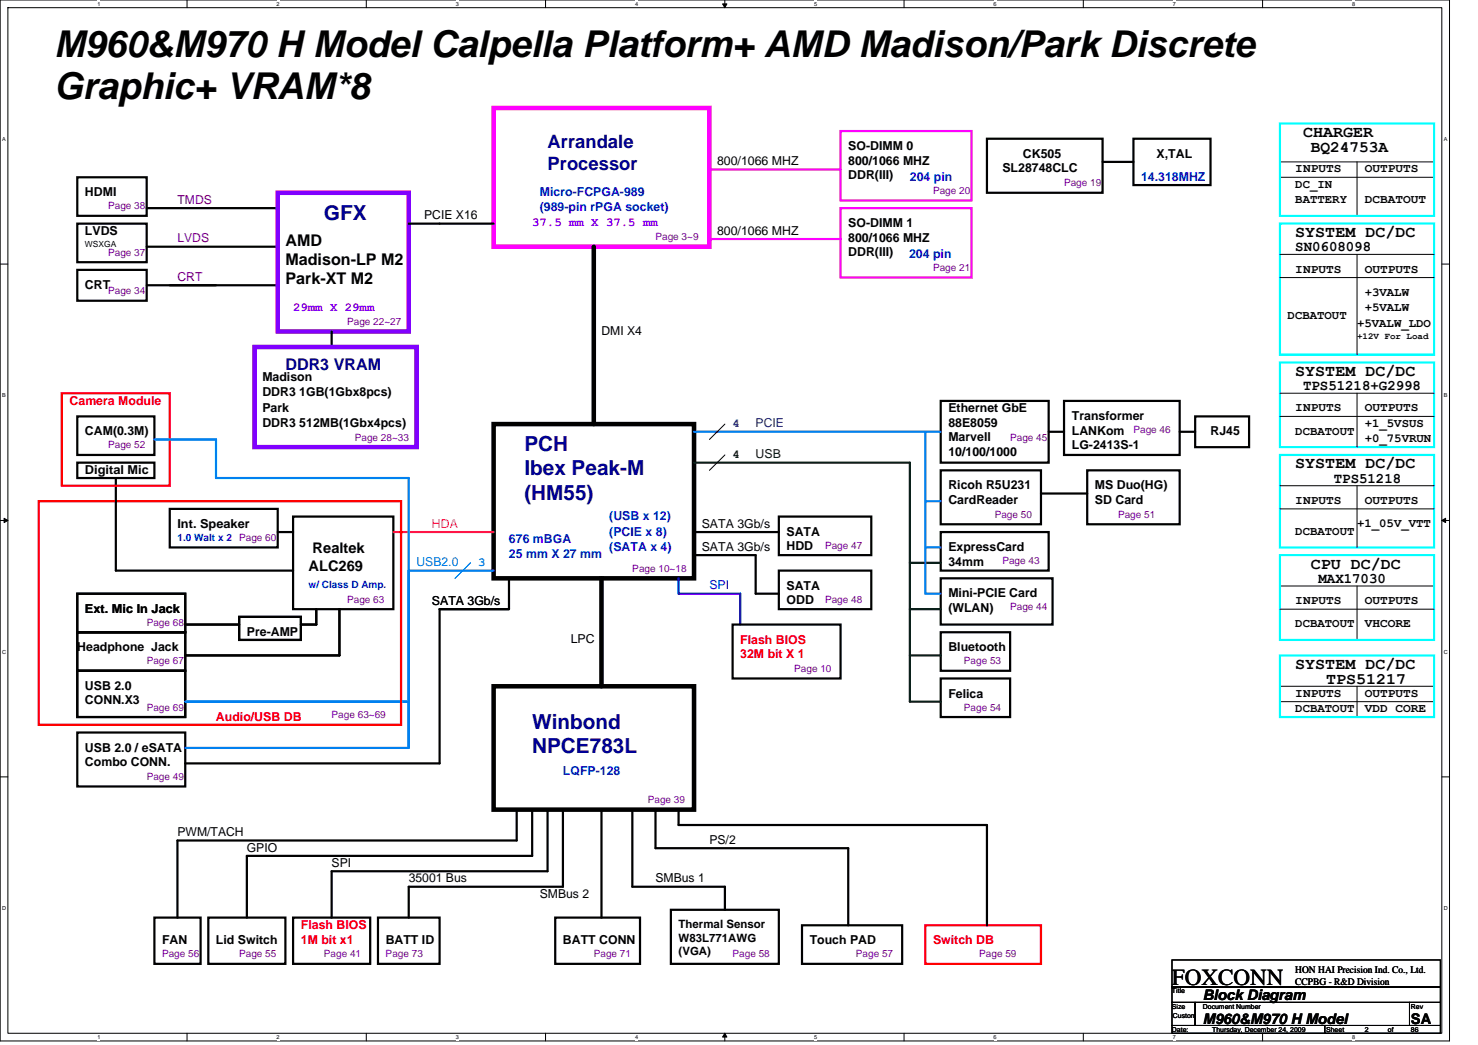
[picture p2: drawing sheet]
<svg xmlns="http://www.w3.org/2000/svg" width="297mm" height="210mm" viewBox="0 0 297 210" stroke-linecap="round" stroke-linejoin="round" font-family="sans-serif">
<defs><g id="words">
<g font-size="7.4">
<text x="10.9" y="11.4">M960&amp;M970 H Model Calpella Platform+ AMD Madison/Park Discrete</text>
<text x="10.9" y="19.9">Graphic+ VRAM*8</text>
</g>
<text font-size="4.6" x="235.5" y="197.8">FOXCONN</text>
<g font-size="4.2" fill="#000080">
<text x="65.1" y="44.2">GFX</text>
<text x="105.4" y="90.6">PCH</text>
<text x="105.4" y="95.5">Ibex Peak-M</text>
<text x="105.4" y="100.4">(HM55)</text>
<text x="107" y="146.4">Winbond</text>
<text x="107" y="151.3">NPCE783L</text>
</g>
<g font-size="3.7" fill="#000080">
<text x="110" y="29.8">Arrandale</text>
<text x="110" y="34.1">Processor</text>
</g>
<g font-size="3.2">
<text x="261.9" y="27.5">CHARGER</text>
<text x="263.4" y="30.6">BQ24753A</text>
<text x="260.3" y="47.6">SYSTEM DC/DC</text>
<text x="57.4" y="49.5">AMD</text>
<text x="57.4" y="53.3">Madison-LP M2</text>
<text x="57.4" y="57.1">Park-XT M2</text>
<text x="260.3" y="75.5">SYSTEM DC/DC</text>
<text x="260.3" y="94.1">SYSTEM DC/DC</text>
<text x="263.4" y="114.2">CPU DC/DC</text>
<text x="260.3" y="134.4">SYSTEM DC/DC</text>
<text x="266.5" y="137.5">TPS51217</text>
</g>
<text font-size="3.2" fill="#000080" x="57.4" y="74.3">DDR3 VRAM</text>
<g font-size="2.9">
<text x="260.3" y="50.5">SN0608098</text>
<text x="261.9" y="78.4">TPS51218+G2998</text>
<text x="268.1" y="97">TPS51218</text>
<text x="62.8" y="111.2">Realtek</text>
<text x="62" y="114.7">ALC269</text>
<text x="265" y="117.1">MAX17030</text>
<text x="241.7" y="201">Block Diagram</text>
<text x="241.7" y="205.7">M960&amp;M970 H Model</text>
<text x="283.6" y="205.7">SA</text>
</g>
<g font-size="2.5">
<text x="144.1" y="33.2">800/1066 MHZ</text>
<text x="170.5" y="30.2">SO-DIMM 0</text>
<text x="170.5" y="33.1">800/1066 MHZ</text>
<text x="201.5" y="34.6">SL28748CLC</text>
<text x="205.6" y="31.7">CK505</text>
<text x="232.4" y="31.7">X,TAL</text>
<text x="260.3" y="34.6">INPUTS</text>
<text x="274.3" y="34.6">OUTPUTS</text>
<text x="17.1" y="39.5">HDMI</text>
<text x="170.5" y="36">DDR(III)</text>
<text x="260.3" y="37.7">DC_IN</text>
<text x="260.3" y="40.8">BATTERY</text>
<text x="274.3" y="40.8">DCBATOUT</text>
<text x="17.1" y="47.2">LVDS</text>
<text x="85.3" y="44">PCIE X16</text>
<text x="144.1" y="47.2">800/1066 MHZ</text>
<text x="170.5" y="45.7">SO-DIMM 1</text>
<text x="170.5" y="48.6">800/1066 MHZ</text>
<text x="170.5" y="51.5">DDR(III)</text>
<text x="17.1" y="58.1">CRT</text>
<text x="260.3" y="54.8">INPUTS</text>
<text x="274.3" y="59.4">+3VALW</text>
<text x="274.3" y="54.8">OUTPUTS</text>
<text x="258.8" y="64.1">DCBATOUT</text>
<text x="272.7" y="65.6">+5VALW_LDO</text>
<text x="274.3" y="62.5">+5VALW</text>
<text x="120.9" y="67.3">DMI X4</text>
<text x="52.7" y="76.6">Madison</text>
<text x="52.7" y="82.8">Park</text>
<text x="52.7" y="79.6">DDR3 1GB(1Gbx8pcs)</text>
<text x="190.6" y="82.8">Ethernet GbE</text>
<text x="260.3" y="82.7">INPUTS</text>
<text x="274.3" y="82.7">OUTPUTS</text>
<text x="17.1" y="87.5">CAM(0.3M)</text>
<text x="52.7" y="85.8">DDR3 512MB(1Gbx4pcs)</text>
<text x="190.6" y="85.8">88E8059</text>
<text x="190.6" y="88.7">Marvell</text>
<text x="215.4" y="84.4">Transformer</text>
<text x="215.4" y="87.3">LANKom</text>
<text x="243.3" y="87.5">RJ45</text>
<text x="260.3" y="87.3">DCBATOUT</text>
<text x="274.3" y="85.8">+1_5VSUS</text>
<text x="274.3" y="88.9">+0_75VRUN</text>
<text x="17.1" y="95.2">Digital Mic</text>
<text x="190.6" y="91.6">10/100/1000</text>
<text x="215.4" y="90.2">LG-2413S-1</text>
<text x="190.6" y="98.3">Ricoh R5U231</text>
<text x="190.6" y="101.3">CardReader</text>
<text x="220" y="98.3">MS Duo(HG)</text>
<text x="220" y="101.3">SD Card</text>
<text x="260.3" y="101.3">INPUTS</text>
<text x="274.3" y="101.3">OUTPUTS</text>
<text x="35.7" y="106.1">Int. Speaker</text>
<text x="141" y="106">SATA 3Gb/s</text>
<text x="158.1" y="107.6">SATA</text>
<text x="260.3" y="107.4">DCBATOUT</text>
<text x="272.7" y="105.9">+1_05V_VTT</text>
<text x="141" y="110.7">SATA 3Gb/s</text>
<text x="158.1" y="110.6">HDD</text>
<text x="190.6" y="110.7">ExpressCard</text>
<text x="190.6" y="113.7">34mm</text>
<text x="158.1" y="118.5">SATA</text>
<text x="17.1" y="123.1">Ext. Mic In Jack</text>
<text x="86.8" y="121.5">SATA 3Gb/s</text>
<text x="158.1" y="121.4">ODD</text>
<text x="190.6" y="120">Mini-PCIE Card</text>
<text x="190.6" y="123">(WLAN)</text>
<text x="260.3" y="121.4">INPUTS</text>
<text x="274.3" y="121.4">OUTPUTS</text>
<text x="15.5" y="130.9">Headphone Jack</text>
<text x="49.6" y="127.8">Pre-AMP</text>
<text x="114.7" y="129.3">LPC</text>
<text x="190.6" y="130.9">Bluetooth</text>
<text x="260.3" y="126">DCBATOUT</text>
<text x="274.3" y="126">VHCORE</text>
<text x="17.1" y="138.6">USB 2.0</text>
<text x="17.1" y="141.5">CONN.X3</text>
<text x="190.6" y="140.2">Felica</text>
<text x="260.3" y="140">INPUTS</text>
<text x="260.3" y="143.1">DCBATOUT</text>
<text x="274.3" y="140">OUTPUTS</text>
<text x="274.3" y="143.1">VDD CORE</text>
<text x="17.1" y="151">USB 2.0 / eSATA</text>
<text x="17.1" y="153.9">Combo CONN.</text>
<text x="35.7" y="168">PWM/TACH</text>
<text x="49.6" y="171.1">GPIO</text>
<text x="142.6" y="169.5">PS/2</text>
<text x="66.7" y="174.2">SPI</text>
<text x="82.1" y="177.3">35001 Bus</text>
<text x="131.7" y="177.3">SMBus 1</text>
<text x="108.5" y="180.4">SMBus 2</text>
<text x="32.6" y="189.8">FAN</text>
<text x="43.4" y="189.8">Lid Switch</text>
<text x="77.5" y="189.8">BATT ID</text>
<text x="113.1" y="189.8">BATT CONN</text>
<text x="162.7" y="189.8">Touch PAD</text>
</g>
<g font-size="2.5" fill="#800080">
<text x="35.7" y="41">TMDS</text>
<text x="35.7" y="48.7">LVDS</text>
<text x="35.7" y="56.5">CRT</text>
</g>
<g font-size="2.5" fill="#00f">
<text x="108.5" y="39.5">Micro-FCPGA-989</text>
<text x="182.9" y="36.4">204 pin</text>
<text x="229.3" y="36.4">14.318MHZ</text>
<text x="108.5" y="42.4">(989-pin rPGA socket)</text>
<text x="182.7" y="51.9">204 pin</text>
<text x="122.4" y="104.5">(USB x 12)</text>
<text x="122.4" y="107.6">(PCIE x 8)</text>
<text x="102.3" y="109.2">676 mBGA</text>
<text x="102.3" y="112.1">25 mm X 27 mm</text>
<text x="122.4" y="110.7">(SATA x 4)</text>
<text x="142.6" y="118.4">SPI</text>
<text x="113.1" y="155.7">LQFP-128</text>
</g>
<g font-size="2.5" fill="#8000ff">
<text x="107" y="45.5">37.5 mm X 37.5 mm</text>
<text x="58.9" y="62.5">29mm X 29mm</text>
</g>
<g font-size="2.5" fill="#f00">
<text x="14" y="81.3">Camera Module</text>
<text x="148.8" y="129.3">Flash BIOS</text>
<text x="148.8" y="132.2">32M bit X 1</text>
<text x="43.4" y="144.8">Audio/USB DB</text>
<text x="60.5" y="186.7">Flash BIOS</text>
<text x="60.5" y="189.6">1M bit x1</text>
<text x="187.5" y="189.8">Switch DB</text>
</g>
<g font-size="2.5" fill="#004080">
<text x="147.2" y="85.8">4</text>
<text x="151.9" y="85.9">PCIE</text>
</g>
<g font-size="2.5" fill="#004000">
<text x="147.2" y="91.9">4</text>
<text x="151.9" y="92.1">USB</text>
</g>
<text font-size="2.5" fill="#ff8000" x="86.8" y="106">HDA</text>
<g font-size="2.5" fill="#0080ff">
<text x="83.7" y="113.8">USB2.0</text>
<text x="96.1" y="113.6">3</text>
</g>
<g font-size="2.3">
<text x="136.4" y="186.5">Thermal Sensor</text>
<text x="136.4" y="189.3">W83L771AWG</text>
<text x="136.4" y="192">(VGA)</text>
</g>
<g font-size="2" fill="#800080">
<text x="187.5" y="39">Page 20</text>
<text x="213.8" y="37.4">Page 19</text>
<text x="21.7" y="42.1">Page 38</text>
<text x="21.7" y="51.4">Page 37</text>
<text x="131.7" y="48.3">Page 3~9</text>
<text x="21.7" y="59.1">Page 34</text>
<text x="187.5" y="54.5">Page 21</text>
<text x="69.8" y="65.3">Page 22~27</text>
<text x="71.3" y="88.6">Page 28~33</text>
<text x="203" y="88.6">Page 45</text>
<text x="227.8" y="87">Page 46</text>
<text x="21.7" y="90.1">Page 52</text>
<text x="199.9" y="104.1">Page 50</text>
<text x="224.7" y="104.1">Page 51</text>
<text x="48.1" y="108.7">Page 60</text>
<text x="165.8" y="110.3">Page 47</text>
<text x="201.5" y="113.3">Page 43</text>
<text x="127.1" y="114.9">Page 10~18</text>
<text x="29.5" y="125.8">Page 68</text>
<text x="69.8" y="121.1">Page 63</text>
<text x="165.8" y="121.1">Page 48</text>
<text x="203" y="122.6">Page 44</text>
<text x="29.5" y="133.5">Page 67</text>
<text x="159.6" y="135">Page 10</text>
<text x="193.7" y="133.5">Page 53</text>
<text x="29.5" y="142.8">Page 69</text>
<text x="193.7" y="142.8">Page 54</text>
<text x="66.7" y="144.3">Page 63~69</text>
<text x="29.5" y="156.7">Page 49</text>
<text x="130.2" y="161.4">Page 39</text>
<text x="32.6" y="192.4">Page 56</text>
<text x="48.1" y="192.4">Page 55</text>
<text x="65.1" y="192.4">Page 41</text>
<text x="77.5" y="192.4">Page 73</text>
<text x="119.3" y="192.4">Page 71</text>
<text x="147.2" y="192.4">Page 58</text>
<text x="172" y="192.4">Page 57</text>
<text x="196.8" y="192.4">Page 59</text>
</g>
<g font-size="2" fill="#00f">
<text x="35.7" y="108.8">1.0 Walt x 2</text>
<text x="62" y="118.1">w/ Class D Amp.</text>
</g>
<g font-size="2">
<text x="260.3" y="195.5">HON HAI Precision Ind. Co., Ltd.</text>
<text x="260.3" y="197.8">CCPBG - R&amp;D Division</text>
</g>
<text font-size="1.8" x="272.7" y="68.1">+12V For Load</text>
<text font-size="1.7" x="17.1" y="49.6">WSXGA</text>
<g font-size="1.4">
<text x="235.5" y="199.6">Title</text>
<text x="235.5" y="202.7">Size</text>
<text x="241.7" y="202.7">Document Number</text>
<text x="283.6" y="202.7">Rev</text>
<text x="235.5" y="207.3">Date:</text>
<text x="235.7" y="204.5">Custom</text>
<text x="243.6" y="207.3">Thursday, December 24, 2009</text>
<text x="266.5" y="207.3">Sheet</text>
<text x="274.3" y="207.3">2</text>
<text x="278.9" y="207.3">of</text>
<text x="283.6" y="207.3">86</text>
</g>
<g font-size="1.1">
<text x="19.6" y="1.2">1</text>
<text x="55.6" y="1.2">2</text>
<text x="91.6" y="1.2">3</text>
<text x="127.6" y="1.2">4</text>
<text x="163.7" y="1.2">5</text>
<text x="199.7" y="1.2">6</text>
<text x="235.7" y="1.2">7</text>
<text x="271.7" y="1.2">8</text>
<text x=".4" y="28.3">A</text>
<text x="290.2" y="28.3">A</text>
<text x=".4" y="79.8">B</text>
<text x="290.2" y="79.8">B</text>
<text x=".4" y="131.3">C</text>
<text x="290.2" y="131.3">C</text>
<text x=".4" y="182.9">D</text>
<text x="290.2" y="182.9">D</text>
<text x="19.6" y="208.8">1</text>
<text x="55.6" y="208.8">2</text>
<text x="91.6" y="208.8">3</text>
<text x="127.6" y="208.8">4</text>
<text x="163.7" y="208.8">5</text>
<text x="199.7" y="208.8">6</text>
<text x="235.7" y="208.8">7</text>
<text x="271.7" y="208.8">8</text>
</g>
</g></defs>
<path d="M0 0h291.3v209.2h-291.3zM1.6 1.5h288.2v206.1h-288.2z" fill="none" stroke="#000" stroke-width=".2"/>
<g fill="#fff">
<path d="M19.6 .2h.6v1.2h-.6z"/>
<path d="M19.6 207.8h.6v1.2h-.6z"/>
</g>
<path d="M37.6 0v1.5M37.6 207.6v1.6" fill="none" stroke="#000" stroke-width=".2"/>
<g fill="#fff">
<path d="M55.6 .2h.6v1.2h-.6z"/>
<path d="M55.6 207.8h.6v1.2h-.6z"/>
</g>
<path d="M73.6 0v1.5M73.6 207.6v1.6" fill="none" stroke="#000" stroke-width=".2"/>
<g fill="#fff">
<path d="M91.6 .2h.6v1.2h-.6z"/>
<path d="M91.6 207.8h.6v1.2h-.6z"/>
</g>
<path d="M109.6 0v1.5M109.6 207.6v1.6" fill="none" stroke="#000" stroke-width=".2"/>
<g fill="#fff">
<path d="M127.6 .2h.6v1.2h-.6z"/>
<path d="M127.6 207.8h.6v1.2h-.6z"/>
</g>
<path d="M145.7 0v1.5M145.7 207.6v1.6" fill="none" stroke="#000" stroke-width=".2"/>
<path d="M145.2 .8h.9l-.4 .7zM145.7 207.6l.4 .8h-.9z" fill="#000" stroke="#000" stroke-width=".2"/>
<g fill="#fff">
<path d="M163.7 .2h.6v1.2h-.6z"/>
<path d="M163.7 207.8h.6v1.2h-.6z"/>
</g>
<path d="M181.7 0v1.5M181.7 207.6v1.6" fill="none" stroke="#000" stroke-width=".2"/>
<g fill="#fff">
<path d="M199.7 .2h.6v1.2h-.6z"/>
<path d="M199.7 207.8h.6v1.2h-.6z"/>
</g>
<path d="M217.7 0v1.5M217.7 207.6v1.6" fill="none" stroke="#000" stroke-width=".2"/>
<g fill="#fff">
<path d="M235.7 .2h.6v1.2h-.6z"/>
<path d="M235.7 207.8h.6v1.2h-.6z"/>
</g>
<path d="M253.7 0v1.5M253.7 207.6v1.6" fill="none" stroke="#000" stroke-width=".2"/>
<g fill="#fff">
<path d="M271.7 .2h.6v1.2h-.6z"/>
<path d="M271.7 207.8h.6v1.2h-.6z"/>
<path d="M.4 27.3h.8v1.2h-.8z"/>
<path d="M290.2 27.3h.7v1.2h-.7z"/>
<path d="M.4 78.8h.8v1.3h-.8z"/>
<path d="M290.2 78.8h.7v1.3h-.7z"/>
</g>
<path d="M0 53.1h1.6M289.8 53.1h1.5" fill="none" stroke="#000" stroke-width=".2"/>
<g fill="#fff">
<path d="M.4 130.3h.8v1.3h-.8z"/>
<path d="M290.2 130.3h.8v1.3h-.8z"/>
</g>
<path d="M0 104.6h1.6M289.8 104.6h1.5" fill="none" stroke="#000" stroke-width=".2"/>
<path d="M.8 104.1l.8 .5-.8 .4zM289.8 104.6l.7-.5v.9z" fill="#000" stroke="#000" stroke-width=".2"/>
<g fill="#fff">
<path d="M.4 181.9h.8v1.2h-.8z"/>
<path d="M290.2 181.9h.8v1.2h-.8z"/>
</g>
<g fill="none" stroke="#000" stroke-width=".2">
<path d="M257.2 35.6h31M257.2 32.5h31M272.7 32.5v10.9M257.2 51.1h31M257.2 55.8h31M272.7 51.1v20.2M257.2 79h31M272.7 79v10.9M145.7 85.2l-3.1 3.1M145.7 91.4l-3.1 3.1M257.2 83.7h31M257.2 97.6h31"/>
<path d="M272.7 97.6v12.4M257.2 117.8h31M257.2 102.3h31M272.7 117.8v10.8M257.2 122.4h31M257.2 137.9h31M272.7 137.9v6.2M0 156.1h1.6M257.2 141h31M289.8 156.1h1.5M235.5 192.9h54v5.4h-54zM235.5 198.3h54v3.1h-54z"/>
<path d="M235.5 201.4h4.7v4.7h-4.7zM235.5 206.1h30.7v1.5h-30.7zM240.2 201.4h43.1v4.7h-43.1zM266.2 206.1h23.3v1.5h-23.3zM283.3 201.4h6.2v4.7h-6.2z"/>
</g>
<g fill="none" stroke="#000" stroke-width=".44">
<path d="M15.5 35.6h14v7.8h-14zM198.3 27.9h23.3v10.8h-23.3zM221.6 32.5h6.2M227.8 27.9h15.5v9.3h-15.5zM15.5 44.9h14v7.8h-14zM15.5 54.2h14v6.2h-14zM29.5 49.6h26.3M29.5 57.3h26.3M29.5 41.8h26.3M34.1 57.3h9.3M82.1 44.9h17.1M66.7 66.6v3.1"/>
<path d="M15.5 93h15.5v3.1h-15.5zM15.5 83.7h15.5v7.7h-15.5zM23.3 96.1v18.6h35.6M189.1 80.6h21.7v12.4h-21.7zM189.1 94.5h20.1v10.8h-20.1zM209.2 99.2h9.3M210.8 86.8h3M213.8 80.6h23.3v10.8h-23.3zM218.5 94.5h18.6v10.8h-18.6zM237.1 86.8h3.1M240.2 83.7h10.8v6.2h-10.8zM15.5 119.3h21.7v7.7h-21.7z"/>
<path d="M34.1 102.3h21.7v7.7h-21.7zM55.8 106.9h3.1M58.9 103.8h20.2v18.6h-20.2zM102.3 116.2v6.2h-14M139.5 106.9h17M139.5 111.5h12.4v7.8h4.6M156.5 103.8h18.6v7.7h-18.6zM156.5 114.7h18.6v7.7h-18.6zM189.1 116.2h22.4v9.3h-22.4zM189.1 106.9h21.7v7.8h-21.7zM15.5 134.8h21.7v9.3h-21.7zM15.5 127h21.7v7.8h-21.7z"/>
<path d="M37.2 125.5h10.9M48.1 124h12.4v4.6h-12.4zM63.6 122.4v3.1h-3.1M68.2 122.4v9.3h-31M88.3 122.4h14M88.3 122.4v31h-51.1M147.2 125.5h21.7v10.8h-21.7zM189.1 136.3h13.9v7.8h-13.9zM189.1 127h13.9v7.8h-13.9zM15.5 147.2h21.7v10.8h-21.7zM103.8 162.7v6.2h-68.1v15.5M107 162.7v9.3h-57.4v12.4"/>
<path d="M110 162.7v12.4h-43.3v9.3M113.1 162.7v15.5h-31v6.2M120.9 162.7v21.7M127.1 162.7v15.5h18.6v4.6M131.7 162.7v7.7h38.8v15.5M136.4 162.7v3.1h61.9v20.1M31 184.4h9.3v9.3h-9.3zM41.9 184.4h15.5v9.3h-15.5zM58.9 184.4h15.5v9.3h-15.5zM76 184.4h12.3v9.3h-12.3zM111.6 184.4h17v9.3h-17zM134.8 182.8h21.7v10.9h-21.7z"/>
<path d="M161.2 185.9h20.1v7.8h-20.1z"/>
</g>
<path d="M139.5 93h43.4v48h6.2M182.9 113.1h6.2M182.9 122.4h6.2M182.9 131.7h6.2" fill="none" stroke="#004000" stroke-width=".44"/>
<path d="M142.6 34.1h26.3M168.9 26.3h26.4v14h-26.4zM142.6 48h26.3M168.9 41.8h26.4v14h-26.4z" fill="none" stroke="#f0f" stroke-width=".44"/>
<path d="M55.8 38.7h26.3v27.9h-26.3zM51.2 69.7h32.5v20.2h-32.5z" fill="none" stroke="#8000ff" stroke-width=".91"/>
<path d="M119.3 49.6v35.6M99.2 85.2h40.3v31h-40.3zM120.9 116.2v21.7M99.2 137.9h40.3v24.8h-40.3z" fill="none" stroke="#000" stroke-width=".91"/>
<path d="M99.2 21.7h43.4v27.9h-43.4z" fill="none" stroke="#f0f" stroke-width=".91"/>
<path d="M79.1 106.9h20.1" fill="none" stroke="#ff8000" stroke-width=".44"/>
<path d="M31 88.3h12.4v7.8h38.7v18.6M82.1 114.7v35.6h-44.9M82.1 114.7h17.1M37.2 141h44.9" fill="none" stroke="#0080ff" stroke-width=".44"/>
<path d="M94.5 113.1l-3 3.1" fill="none" stroke="#0080ff" stroke-width=".2"/>
<path d="M139.5 86.8h46.5M186 86.8v32.5h3.1M186 86.8h3.1M186 110h3.1M186 100.7h3.1" fill="none" stroke="#0080c0" stroke-width=".44"/>
<path d="M136.4 116.2v3.1h12.4v6.2" fill="none" stroke="#00f" stroke-width=".44"/>
<path d="M257.2 24.8h31v18.6h-31zM257.2 44.9h31v26.4h-31zM257.2 72.8h31v17.1h-31zM257.2 91.4h31v18.6h-31zM257.2 111.5h31v17.1h-31zM257.2 131.7h31v12.4h-31z" fill="none" stroke="#0ff" stroke-width=".44"/>
<path d="M12.4 79h21.7v18.6h-21.7zM7.8 100.7h72.8v44.9h-72.8zM186 185.9h23.2v7.8h-23.2z" fill="none" stroke="#f00" stroke-width=".44"/>
<use href="#words"/>
</svg>
